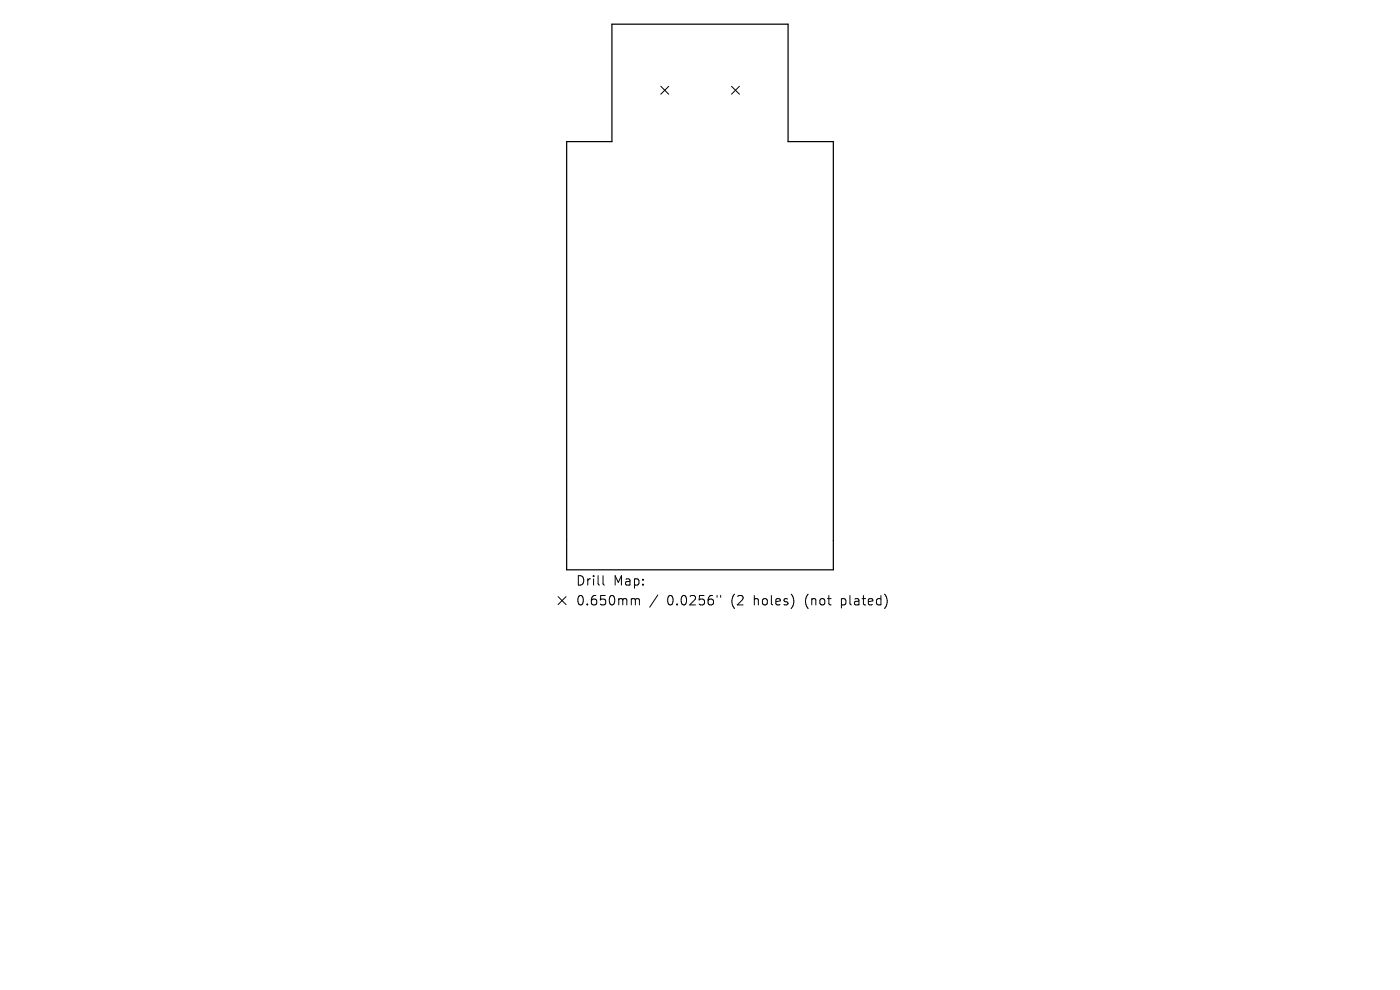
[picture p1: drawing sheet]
<svg xmlns="http://www.w3.org/2000/svg" width="297mm" height="210mm" viewBox="0 0 297 210" stroke-linecap="round" stroke-linejoin="round" font-family="sans-serif">
<defs><g id="words">
<g font-size="2.8">
<text x="122.1" y="124.5">Drill</text>
<text x="130.1" y="124.5">Map:</text>
<text x="122.1" y="128.7">0.650mm</text>
<text x="141.5" y="128.7">0.0256&quot;</text>
<text x="155.3" y="128.7">(2</text>
<text x="160.2" y="128.7">holes)</text>
<text x="171.3" y="128.7">(not</text>
<text x="179.1" y="128.7">plated)</text>
</g>
</g></defs>
<path d="M129.8 5.1h37.4v24.9h9.6v90.9h-56.6v-90.9h9.6z" fill="none" stroke="#000" stroke-width=".26"/>
<g fill="none" stroke="#000" stroke-width=".21">
<path d="M140.2 18.3l1.7 1.7M141.9 18.3l-1.7 1.7M155.2 18.3l1.7 1.7M156.9 18.3l-1.7 1.7M118.4 126.6l1.7 1.6M120.1 126.6l-1.7 1.6M127.9 122.1v1.7l.3 .3M134.2 127l.5 .1 .1 .2M134.8 127.3l.3-.3 .4 .1 .1 1.2M134.8 127.3v1M139.5 126.2l-1.7 2.6M152.1 126.3v.4"/>
<path d="M152.9 126.3v.4"/>
</g>
<use href="#words"/>
</svg>
